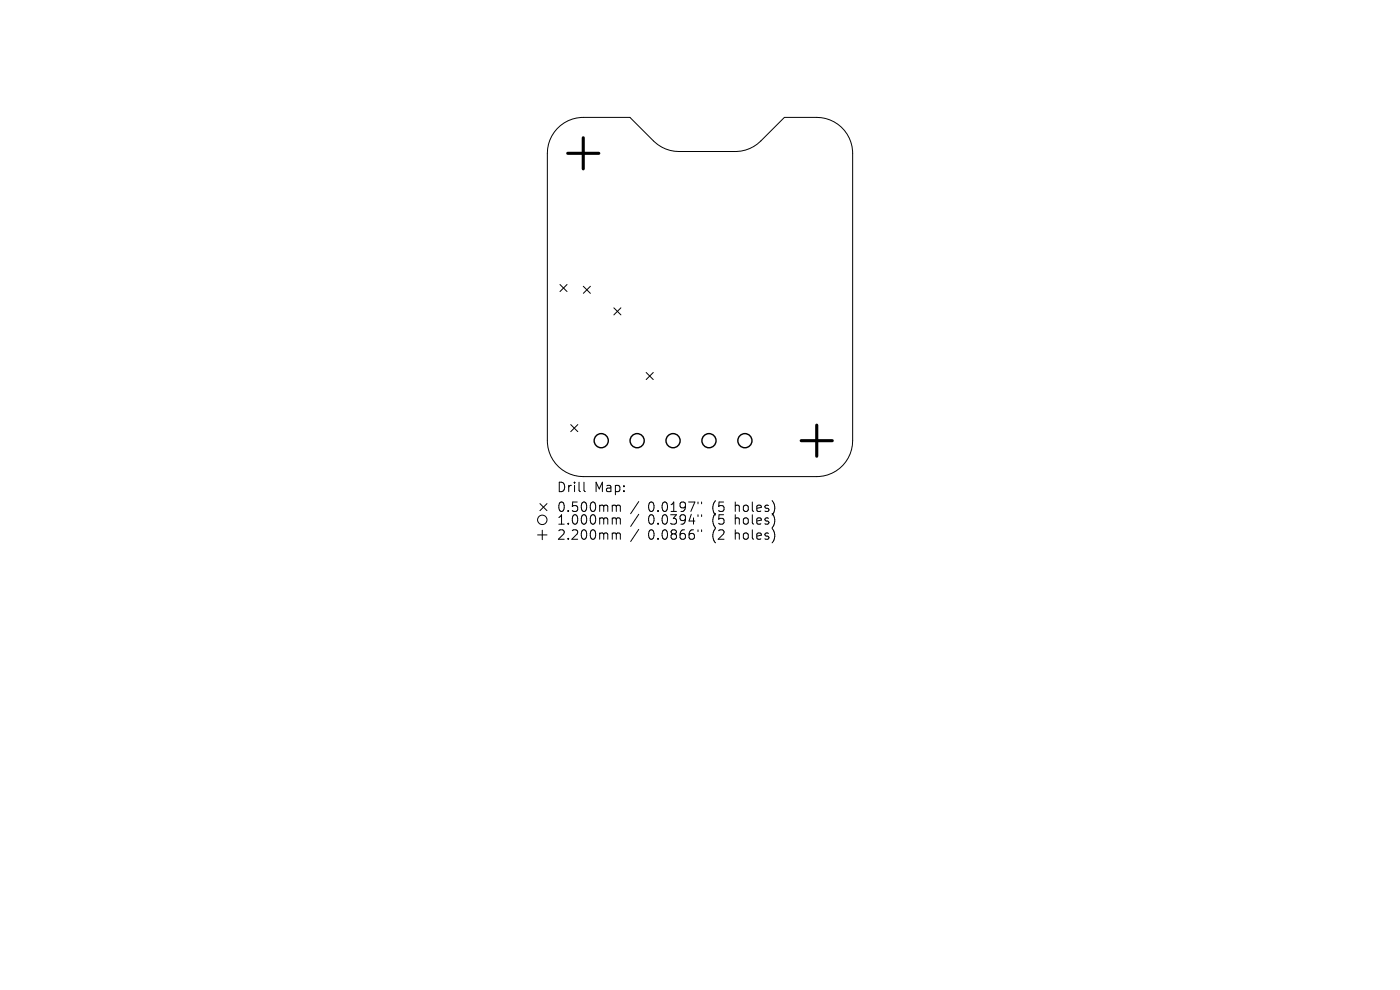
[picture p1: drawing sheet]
<svg xmlns="http://www.w3.org/2000/svg" width="297mm" height="210mm" viewBox="0 0 297 210" stroke-linecap="round" stroke-linejoin="round" font-family="sans-serif">
<defs><g id="words">
<g font-size="2.8">
<text x="118" y="104.7">Drill</text>
<text x="126.1" y="104.7">Map:</text>
<text x="118" y="108.9">0.500mm</text>
<text x="118" y="111.6">1.000mm</text>
<text x="137.5" y="108.9">0.0197&quot;</text>
<text x="137.5" y="111.6">0.0394&quot;</text>
<text x="151.2" y="108.9">(5</text>
<text x="151.2" y="111.6">(5</text>
<text x="156.2" y="108.9">holes)</text>
<text x="156.2" y="111.6">holes)</text>
<text x="118" y="114.8">2.200mm</text>
<text x="137.5" y="114.8">0.0866&quot;</text>
<text x="151.2" y="114.8">(2</text>
<text x="156.2" y="114.8">holes)</text>
</g>
</g></defs>
<g fill="none" stroke="#000" stroke-width=".21">
<path d="M118.2 27.3a7.6 7.6 0 0 1 5.5-2.4h9.9l5.2 5.2a7.6 7.6 0 0 0 5.2 2h12.3a7.6 7.6 0 0 0 5.1-2.2l5-5h6.9a7.6 7.6 0 0 1 7.6 7.6v61a7.6 7.6 0 0 1-7.6 7.6h-49.6a7.6 7.6 0 0 1-7.6-7.6v-61a7.6 7.6 0 0 1 2.1-5.2zM118.8 60.3l1.5 1.5M120.3 60.3l-1.5 1.5M123.7 60.7l1.5 1.5M125.2 60.7l-1.5 1.5M130.2 65.3l1.5 1.5M131.7 65.3l-1.5 1.5M137.1 79l1.5 1.5M138.6 79l-1.5 1.5M121.1 90.1l1.5 1.5M122.6 90.1l-1.5 1.5M114 113.5h2"/>
<path d="M114.5 106.8l1.5 1.5M115 112.5v2M116 106.8l-1.5 1.5M123.9 102.3v1.7l.3 .3M130.2 107.2l.4 .1 .1 .1M130.2 109.9h.3l.2 .2M130.2 113.1h.3l.2 .2M130.7 107.4l.3-.2 .5 .1 .1 1.2M130.7 107.4v1.1M130.7 110.1v1.1M130.7 113.3v1.1M130.7 110.1l.3-.2 .5 .1 .1 1.2"/>
<path d="M130.7 113.3l.3-.2 .5 .1 .1 1.2M135.5 106.4l-1.7 2.6M135.5 109.1l-1.7 2.6M135.5 112.3l-1.7 2.6M148.1 106.5v.4M148.1 109.2v.4M148.1 112.4v.4M148.8 106.5v.4M148.8 109.2v.4M148.8 112.4v.4"/>
<circle cx="115" cy="110.3" r="1"/>
</g>
<g fill="none" stroke="#000" stroke-width=".3">
<circle cx="127.5" cy="93.5" r="1.5"/>
<circle cx="135.2" cy="93.5" r="1.5"/>
<circle cx="142.8" cy="93.5" r="1.5"/>
<circle cx="150.4" cy="93.5" r="1.5"/>
<circle cx="158" cy="93.5" r="1.5"/>
</g>
<path d="M120.4 32.5h6.6M123.7 29.2v6.6M170 93.5h6.6M173.3 90.2v6.6" fill="none" stroke="#000" stroke-width=".66"/>
<use href="#words"/>
</svg>
